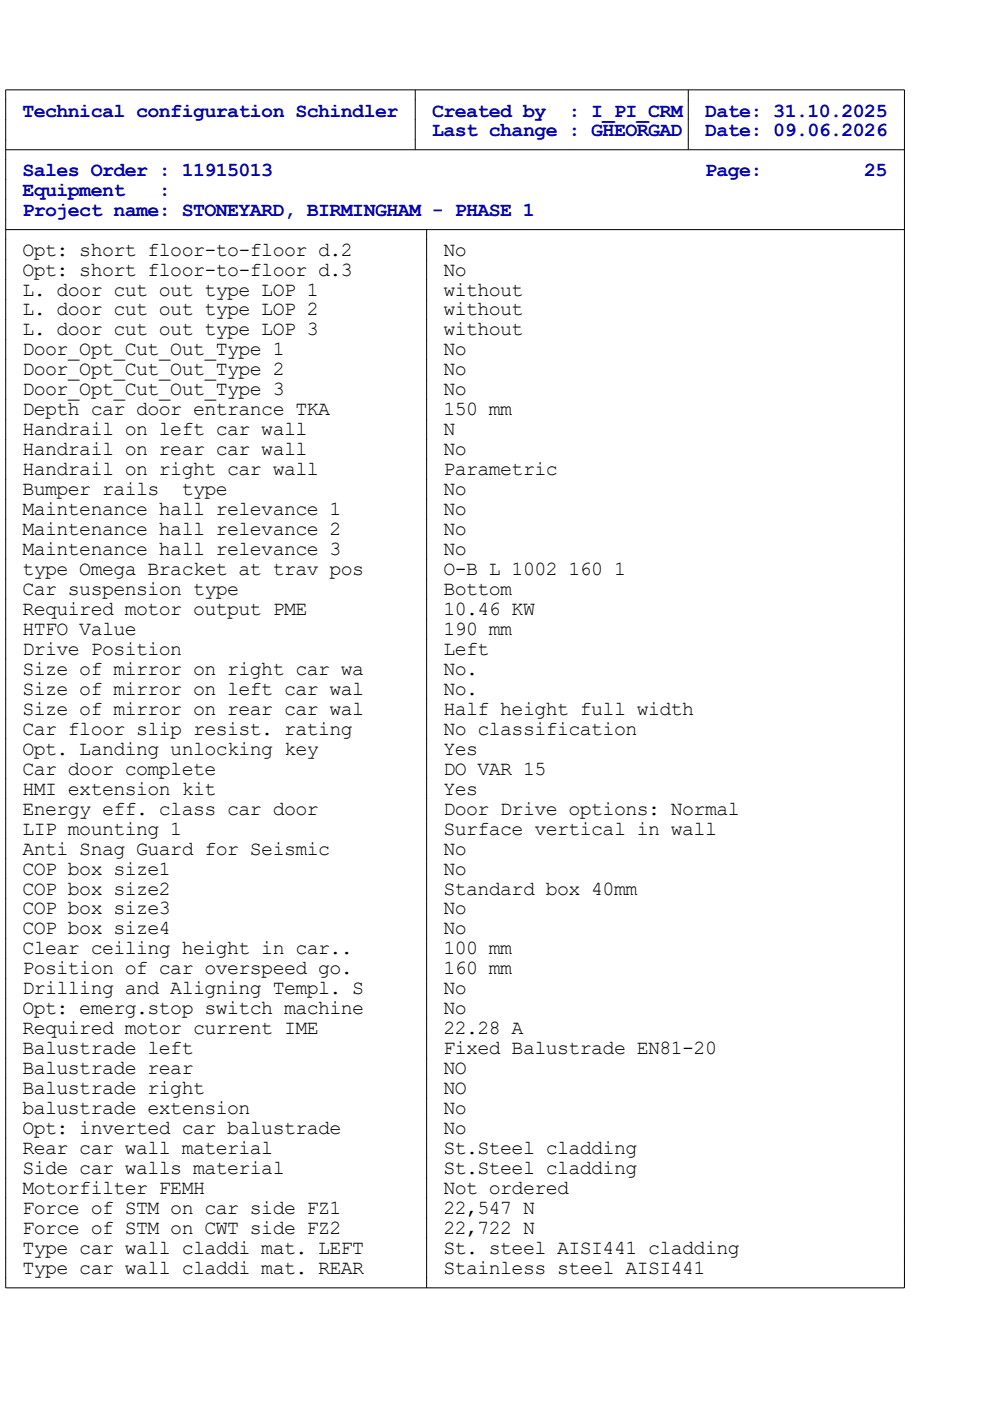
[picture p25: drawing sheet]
<svg xmlns="http://www.w3.org/2000/svg" width="210mm" height="297mm" viewBox="0 0 210 297" stroke-linecap="round" stroke-linejoin="round" font-family="sans-serif">
<defs><g id="words">
<g font-size="4.2" fill="#0000c0">
<text x="4.8" y="24.7">Technical configuration Schindler</text>
<text x="91.6" y="24.7">Created by</text>
<text x="91.6" y="28.9">Last change : GHEORGAD</text>
<text x="120.6" y="24.7">: I_PI_CRM</text>
<text x="149.5" y="24.7">Date: 31.10.2025</text>
<text x="149.5" y="28.9">Date: 09.06.2026</text>
<text x="4.8" y="37.4">Sales Order : 11915013</text>
<text x="4.8" y="41.6">Equipment</text>
<text x="33.7" y="41.6">:</text>
<text x="149.5" y="37.4">Page:</text>
<text x="183.3" y="37.4">25</text>
<text x="4.8" y="45.9">Project name: STONEYARD, BIRMINGHAM - PHASE 1</text>
</g>
<g font-size="4.2">
<text x="4.8" y="54.2">Opt: short floor-to-floor d.2</text>
<text x="4.8" y="58.4">Opt: short floor-to-floor d.3</text>
<text x="94" y="54.2">No</text>
<text x="94" y="58.4">No</text>
<text x="4.8" y="62.7">L. door cut out type LOP 1</text>
<text x="94" y="62.7">without</text>
<text x="4.8" y="66.9">L. door cut out type LOP 2</text>
<text x="4.8" y="71.1">L. door cut out type LOP 3</text>
<text x="94" y="66.9">without</text>
<text x="94" y="71.1">without</text>
<text x="4.8" y="75.4">Door_Opt_Cut_Out_Type 1</text>
<text x="94" y="75.4">No</text>
<text x="4.8" y="79.6">Door_Opt_Cut_Out_Type 2</text>
<text x="4.8" y="83.8">Door_Opt_Cut_Out_Type 3</text>
<text x="94" y="79.6">No</text>
<text x="94" y="83.8">No</text>
<text x="4.8" y="88.1">Depth car door entrance TKA</text>
<text x="94" y="88.1">150 mm</text>
<text x="4.8" y="92.3">Handrail on left car wall</text>
<text x="94" y="92.3">N</text>
<text x="4.8" y="96.5">Handrail on rear car wall</text>
<text x="4.8" y="100.8">Handrail on right car wall</text>
<text x="94" y="96.5">No</text>
<text x="94" y="100.8">Parametric</text>
<text x="4.8" y="105">Bumper rails</text>
<text x="38.5" y="105">type</text>
<text x="94" y="105">No</text>
<text x="4.8" y="109.2">Maintenance hall relevance 1</text>
<text x="4.8" y="113.5">Maintenance hall relevance 2</text>
<text x="94" y="109.2">No</text>
<text x="94" y="113.5">No</text>
<text x="4.8" y="117.7">Maintenance hall relevance 3</text>
<text x="94" y="117.7">No</text>
<text x="4.8" y="121.9">type Omega Bracket at trav pos</text>
<text x="94" y="121.9">O-B L 1002 160 1</text>
<text x="4.8" y="126.2">Car suspension type</text>
<text x="4.8" y="130.4">Required motor output PME</text>
<text x="94" y="126.2">Bottom</text>
<text x="94" y="130.4">10.46 KW</text>
<text x="4.8" y="134.6">HTFO Value</text>
<text x="94" y="134.6">190 mm</text>
<text x="4.8" y="138.9">Drive Position</text>
<text x="4.8" y="143.1">Size of mirror on right car wa</text>
<text x="94" y="138.9">Left</text>
<text x="94" y="143.1">No.</text>
<text x="4.8" y="147.3">Size of mirror on left car wal</text>
<text x="94" y="147.3">No.</text>
<text x="4.8" y="151.6">Size of mirror on rear car wal</text>
<text x="4.8" y="155.8">Car floor slip resist. rating</text>
<text x="94" y="151.6">Half height full width</text>
<text x="94" y="155.8">No classification</text>
<text x="4.8" y="160">Opt. Landing unlocking key</text>
<text x="94" y="160">Yes</text>
<text x="4.8" y="164.3">Car door complete</text>
<text x="94" y="164.3">DO VAR 15</text>
<text x="4.8" y="168.5">HMI extension kit</text>
<text x="4.8" y="172.7">Energy eff. class car door</text>
<text x="94" y="168.5">Yes</text>
<text x="94" y="172.7">Door Drive options: Normal</text>
<text x="4.8" y="177">LIP mounting 1</text>
<text x="94" y="177">Surface vertical in wall</text>
<text x="4.8" y="181.2">Anti Snag Guard for Seismic</text>
<text x="4.8" y="185.4">COP box size1</text>
<text x="94" y="181.2">No</text>
<text x="94" y="185.4">No</text>
<text x="4.8" y="189.7">COP box size2</text>
<text x="94" y="189.7">Standard box 40mm</text>
<text x="4.8" y="193.9">COP box size3</text>
<text x="94" y="193.9">No</text>
<text x="4.8" y="198.1">COP box size4</text>
<text x="4.8" y="202.4">Clear ceiling height in car..</text>
<text x="94" y="198.1">No</text>
<text x="94" y="202.4">100 mm</text>
<text x="4.8" y="206.6">Position of car overspeed go.</text>
<text x="94" y="206.6">160 mm</text>
<text x="4.8" y="210.8">Drilling and Aligning Templ. S</text>
<text x="4.8" y="215.1">Opt: emerg.stop switch machine</text>
<text x="94" y="210.8">No</text>
<text x="94" y="215.1">No</text>
<text x="4.8" y="219.3">Required motor current IME</text>
<text x="94" y="219.3">22.28 A</text>
<text x="4.8" y="223.5">Balustrade left</text>
<text x="4.8" y="227.8">Balustrade rear</text>
<text x="94" y="223.5">Fixed Balustrade EN81-20</text>
<text x="94" y="227.8">NO</text>
<text x="4.8" y="232">Balustrade right</text>
<text x="94" y="232">NO</text>
<text x="4.8" y="236.2">balustrade extension</text>
<text x="94" y="236.2">No</text>
<text x="4.8" y="240.5">Opt: inverted car balustrade</text>
<text x="4.8" y="244.7">Rear car wall material</text>
<text x="94" y="240.5">No</text>
<text x="94" y="244.7">St.Steel cladding</text>
<text x="4.8" y="248.9">Side car walls material</text>
<text x="94" y="248.9">St.Steel cladding</text>
<text x="4.8" y="253.2">Motorfilter FEMH</text>
<text x="4.8" y="257.4">Force of STM on car side FZ1</text>
<text x="94" y="253.2">Not ordered</text>
<text x="94" y="257.4">22,547 N</text>
<text x="4.8" y="261.6">Force of STM on CWT side FZ2</text>
<text x="94" y="261.6">22,722 N</text>
<text x="4.8" y="265.9">Type car wall claddi mat. LEFT</text>
<text x="94" y="265.9">St. steel AISI441 cladding</text>
<text x="4.8" y="270.1">Type car wall claddi mat. REAR</text>
<text x="94" y="270.1">Stainless steel AISI441</text>
</g>
</g></defs>
<path d="M1.2 19h190.6v254h-190.6zM88.1 19v12.7M146 19v12.7M1.2 31.7h190.6M1.2 48.7h190.6M90.5 48.7v224.3" fill="none" stroke="#000" stroke-width=".21"/>
<use href="#words"/>
</svg>
